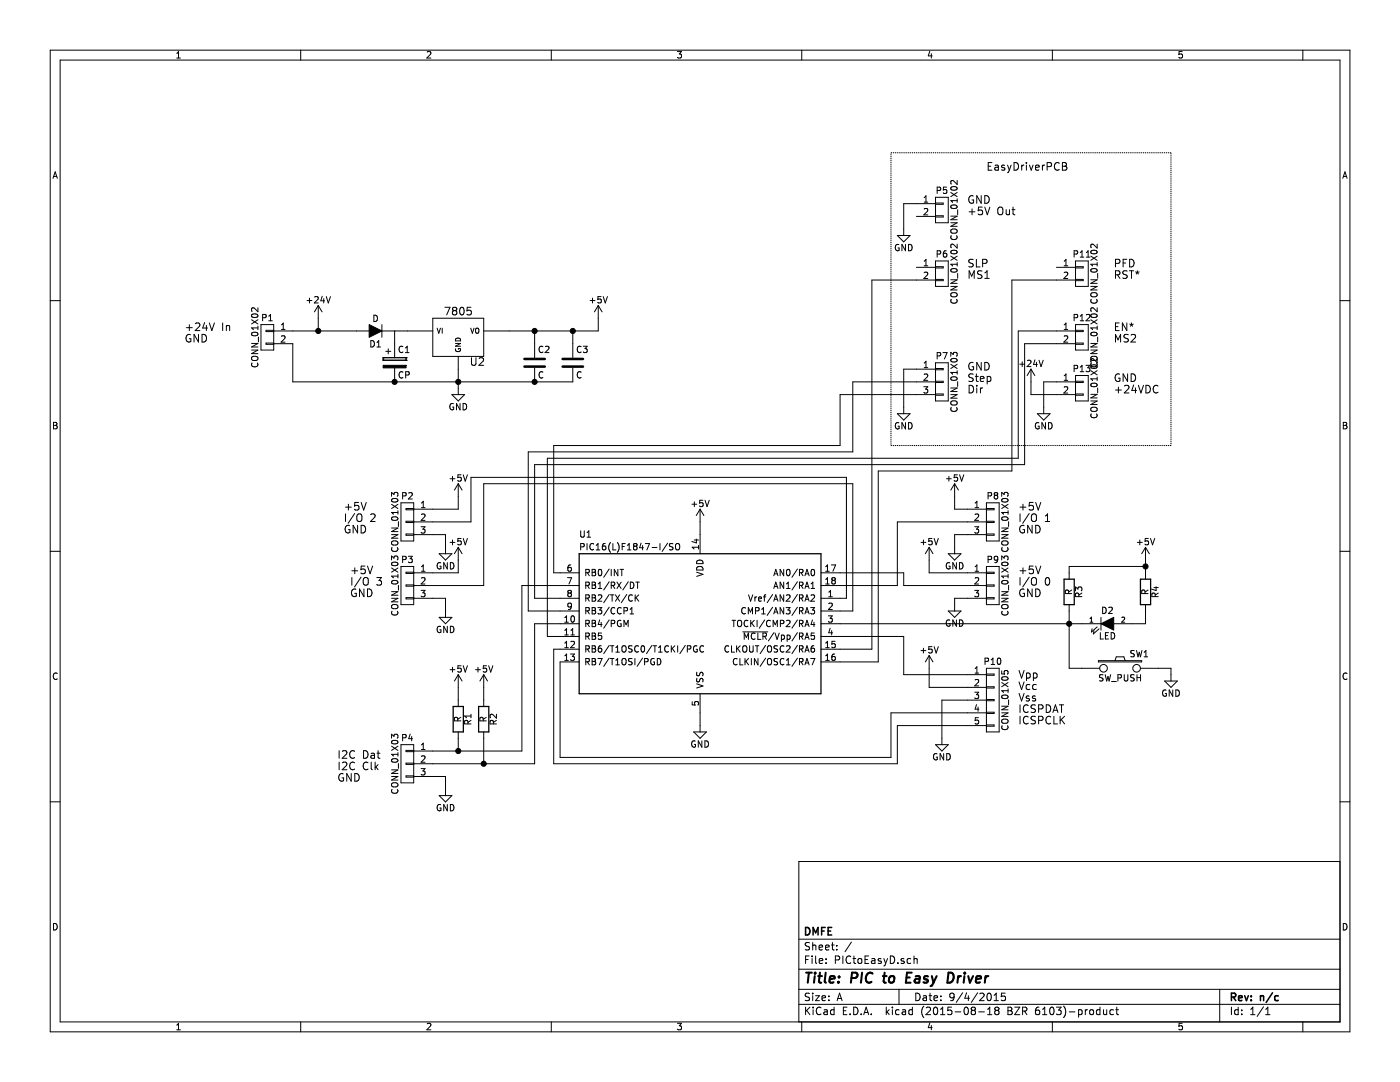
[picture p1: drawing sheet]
<svg xmlns="http://www.w3.org/2000/svg" width="279mm" height="216mm" viewBox="0 0 279 216" stroke-linecap="round" stroke-linejoin="round" font-family="sans-serif">
<path d="M115.6 110.5h48.2v27.9h-48.2zM212.4 115.6h2v5h-2zM227.6 115.6h2v5h-2zM90.4 141h2.1v5h-2.1zM95.5 141h2.1v5h-2.1z" fill="none" stroke="#000" stroke-width=".25"/>
<g fill="none" stroke="#000" stroke-width=".2">
<path d="M10 10h259.4v195.9h-259.4zM12 12h255.4v191.9h-255.4zM35.3 11.6h.7M35.3 10.6l.3-.3v1.3M60 10v2M85.3 10.4l.4-.1 .3 .3-.8 1h.8M110 10v2M135.2 10.3h.8l-.4 .5h.3l.1 .2-.1 .5-.1 .1-.6-.1M160 10v2M185.6 10.2l-.3 1h.7M185.9 10.7v.9M210 10v2"/>
<path d="M235.9 10.3h-.6v.6l.1-.1h.5l.1 .5-.2 .3-.5-.1M260 10v2M10.6 35.6l.4-1.3 .4 1.3M10.7 35.2h.6M184.4 39.4l.4-.3v1.2M186.7 39.4h2.5v5h-2.5zM187 38l.6-.1 .1-.5-.7-.1v1.3M188.9 37.3h-.6v.6l.1-.1 .5 .1v.6l-.2 .1-.4-.1M189.8 38.4l1.2 .8M189.8 37.4a.76 .76 0 0 1 1.2 .3 .74 .74 0 0 1-1.2-.2zM191 36v.8l-.9-.8-.3 .2 .1 .5M191 39.7v.7"/>
<path d="M191 38.4l-1.2 .8M194.2 39.1a.71 .71 0 0 0-.9 .7 .71 .71 0 0 0 .9 .7l.1-.6h-.3M195.8 39v1.6l-.9-1.6v1.6M196.5 39a.77 .77 0 0 1 .9 .8 .77 .77 0 0 1-.9 .8zM197.2 33.2h.5M198 32.4h-.8v1.6h.8M198.6 33h.6l.1 1M199.3 33.3l-.6 .1a.3 .3 0 0 0-.2 .3 .3 .3 0 0 0 .2 .3l.6-.1M200.5 33l-.4-.1-.2 .3 .1 .2 .5 .1v.4h-.6M201.1 32.9l.3 1.1M201.4 34l-.3 .5M201.8 32.9l-.4 1.1"/>
<path d="M202.4 32.4a.77 .77 0 0 1 .9 .8 .77 .77 0 0 1-.9 .8zM203.9 32.9v1.1M204.3 32.9l-.4 .3M204.8 32.4v.2M204.8 32.9v1.1M205.4 32.9l.4 1.1 .4-1.1M206.7 33.5l.7-.2-.1-.3-.4-.1-.2 .3v.7h.6M208 32.9v1.1M208.5 32.9l-.5 .3M209 33.2h.7l.2-.3-.1-.3-.2-.2h-.6v1.6M211.4 32.6a.72 .72 0 0 0-1 .5 .72 .72 0 0 0 .7 .9l.3-.2M212 33.2h.5"/>
<path d="M212 32.4h.5l.3 .3-.3 .5 .3 .1 .1 .4-.3 .3h-.6zM268 35.6l.4-1.3 .4 1.3M268.1 35.2h.6M10 60h2M61.3 60h.9M61.8 59.5v1M62.8 59.3l.5-.1 .2 .3-.8 1h.8M64.3 59.1l-.3 .9h.8M64.6 59.6v.9M65.1 59.2l.4 1.3 .5-1.3M117.8 60h.9M118.3 59.5v1"/>
<path d="M120 59.2h-.7v.6l.2-.1 .5 .1v.5l-.2 .2-.5-.2M120.4 59.2l.4 1.3 .4-1.3M179.1 47h2.5l-1.2 1.3zM179.4 48.8a.59 .59 0 0 0-.7 .6 .59 .59 0 0 0 .7 .6v-.5h-.2M180.7 48.8v1.2l-.7-1.2v1.2M181.3 48.8a.64 .64 0 0 1 .7 .6 .64 .64 0 0 1-.7 .6zM182.9 53.3h3.8M182.9 43.2h3.8M184.4 53h.8M184.4 52.1l.4-.3v1.2M184.4 54.4l.5-.1 .3 .4-.8 .9h.8M184.4 41.7l.5-.1 .3 .4-.8 .9h.8"/>
<path d="M184.4 40.3h.8M186.7 55.9h-12.7v73.6h-10.2M186.7 52.1h2.5v5h-2.5zM186.7 55.8h1.5v.2h-1.5M186.7 40.5h1.5v.3h-1.5M186.7 43.1h1.5v.2h-1.5M186.7 53.2h1.5v.3h-1.5M186.7 40.6h-6.3v6.4M187 50.7l.6-.1 .1-.5-.7-.1v1.3M188.8 50l-.3 .1-.2 .2v.8l.2 .2 .4-.1 .1-.5-.2-.1-.3-.1-.2 .2M189.8 57.1h1.2l-1.2 .8h1.2M189.8 55.8h1.2l-1.2 .7h1.2"/>
<path d="M189.8 51.1l1.2 .8M189.8 44.4h1.2l-1.2 .8h1.2M189.8 43.1h1.2l-1.2 .7h1.2M189.8 41.1a.76 .76 0 0 1 1.2 .2 .74 .74 0 0 1-1.2-.1zM189.8 53.8a.76 .76 0 0 1 1.2 .2 .74 .74 0 0 1-1.2-.1zM189.8 50.1a.76 .76 0 0 1 1.2 .3 .74 .74 0 0 1-1.2-.2zM189.8 45.9a.83 .83 0 0 1 1.2 .1 .44 .44 0 0 1-.4 .5h-.7l-.1-.2zM189.8 58.6a.83 .83 0 0 1 1.2 .1 .44 .44 0 0 1-.4 .5h-.7l-.1-.2zM189.9 47a.61 .61 0 0 0 .4 .9 .61 .61 0 0 0 .7-.6l-.1-.3M189.9 59.7a.61 .61 0 0 0 .4 .9 .61 .61 0 0 0 .7-.6l-.1-.3M191 48.7v.8l-.9-.8-.3 .2 .1 .5M191 52.4v.7"/>
<path d="M191 52.7h-1.2l.3 .4M191 51.1l-1.2 .8M191 40h-1.2l.3 .4M191.1 41.9v.9M191.1 54.6v.9M193.4 55.5v-1.5l.5 1.1 .5-1.1v1.5M193.4 42.3h1.2M194 41.7v1.1M194.2 51.8a.62 .62 0 0 0-.8 .1v.4l.7 .4v.4a.62 .62 0 0 1-.8 .1M194.9 51.7v1.6h.7M196 54.1a.62 .62 0 0 0-.8 .1v.4l.7 .4v.4a.62 .62 0 0 1-.8 .1M196 41.3h-.7l-.1 .8 .2-.2 .5 .1 .2 .6-.3 .2-.6-.1"/>
<path d="M196.1 52.6l.7-.1 .2-.3-.1-.3-.2-.2h-.6v1.6M196.5 55.5h.9M196.5 54.5l.5-.5v1.5M196.5 41.3l.5 1.5 .5-1.5M199.2 41.6a.5 .5 0 0 1 .6-.3 .5 .5 0 0 1 .3 .5v.8a.53 .53 0 0 1-.6 .2 .53 .53 0 0 1-.4-.5zM200.8 41.8v.8a.38 .38 0 0 0 .7 .1M201.5 41.8v1M202 41.8h.6M202.2 41.3v1.3l.4 .2M210.8 53.3h3.8M212.4 52.1l.3-.3v1.2M212.4 54.4l.5-.1 .2 .4-.8 .9h.8"/>
<path d="M212.4 53h.7M214.4 50.7l.6-.1v-.5l-.6-.1v1.3M214.6 55.9h-12.7v38.1h-26.6v38.1h-11.5M214.6 52.1h2.6v5h-2.6zM214.6 53.2h1.6v.3h-1.6M214.6 55.8h1.6v.2h-1.6M215.6 50.4l.3-.4v1.3M215.6 51.3h.7M216.8 50.4l.4-.4v1.3M216.8 51.3h.7M217.7 57.1h1.3l-1.3 .8h1.3M217.7 55.8h1.3l-1.3 .7h1.3"/>
<path d="M217.7 51.1l1.3 .8M217.7 58.6a.83 .83 0 0 1 1.3 .1 .44 .44 0 0 1-.5 .5h-.6l-.2-.2zM217.7 53.8a.76 .76 0 0 1 1.3 .2 .74 .74 0 0 1-1.3-.1zM217.8 50.1a.69 .69 0 0 1 1.2 .3 .74 .74 0 0 1-1.3-.2zM217.8 59.7a.61 .61 0 0 0 .4 .9 .61 .61 0 0 0 .8-.6l-.2-.3M219 48.7v.8l-1-.8-.3 .2 .1 .5M219 52.4v.7M219 52.7h-1.3l.3 .4M219 51.1l-1.3 .8M219.1 54.6v.9M222.6 54.8h.8l.1-.3-.1-.3-.2-.2h-.6v1.5M222.6 52.6l.8-.1 .1-.3-.1-.3-.2-.2h-.6v1.6"/>
<path d="M223 54.8l.5 .7M224.1 52.5h.6M224.9 51.7h-.8v1.6M225 54.1a.62 .62 0 0 0-.9 .1v.4l.8 .4v.4a.62 .62 0 0 1-.8 .1M225.4 54h.9M225.4 51.7a.77 .77 0 0 1 .9 .8 .77 .77 0 0 1-.9 .8zM225.8 54v1.5M226.6 54.3l.4 .1M227 54v.4M227 54.4l-.2 .3M227 54.4l.2 .3M227.3 54.3l-.3 .1"/>
<path d="M267.4 60h2M37.2 65.4h1.2M37.8 64.8v1.2M38 66.8a.71 .71 0 0 0-.9 .7 .71 .71 0 0 0 .9 .7l.1-.6h-.3M39 64.6l.6-.2 .3 .5-.9 1.1h.9M39.6 66.7v1.5l-.9-1.5v1.5M40.3 66.7a.77 .77 0 0 1 .9 .8 .77 .77 0 0 1-.9 .7zM40.8 64.4l-.3 1.1h.9M41.2 64.9v1.1M41.8 64.4l.5 1.6 .5-1.6M44.4 64.4v1.6M45.2 64.9v1.1"/>
<path d="M45.2 65.1l.1-.1a.36 .36 0 0 1 .5 .2v.8M50.2 68.5h1.3l-1.3 .7h1.3M50.2 69.8h1.3l-1.3 .8h1.3M50.2 63.8l1.3 .8M50.3 66.5a.76 .76 0 0 1 1.2 .2 .74 .74 0 0 1-1.3-.1zM50.3 71.3a.83 .83 0 0 1 1.2 .1 .44 .44 0 0 1-.5 .5h-.6l-.2-.2zM50.3 62.8a.76 .76 0 0 1 1.2 .3 .74 .74 0 0 1-1.3-.2zM50.3 72.4a.61 .61 0 0 0 .5 .9 .61 .61 0 0 0 .7-.6l-.2-.3M51.5 61.4v.8l-.9-.8-.4 .2 .1 .5M51.5 65.4h-1.3l.4 .4M51.5 65.1v.7M51.5 63.8l-1.3 .8"/>
<path d="M51.6 67.3v.9M52.1 64.8h2.5v5h-2.5zM52.4 63.4l.6-.1 .1-.5-.7-.1v1.3M53.6 64h.7M53.6 63.1l.4-.4v1.3M54.6 68.6h3.8v7.6h55.9v-2.8M54.6 66h19.1M54.6 68.5h-1.5v.2h1.5M54.6 65.9h-1.5v.3h1.5M56.2 65.7h.7M56.2 67.1l.5-.1 .2 .4-.8 .9h.8M56.2 64.8l.3-.3v1.2"/>
<path d="M63.5 61l-.7 1.2M63.5 61v5M63.5 61l.8 1.2M74 68a.64 .64 0 0 1 .7 .6 .64 .64 0 0 1-.7 .6zM74.6 62.9a.64 .64 0 0 1 .7 .6 .64 .64 0 0 1-.7 .7zM75.2 69.2h.7M75.2 68.3l.4-.3v1.2M76.2 64.8v2.5M76.2 66h10.2M76.5 71.4h.1M76.5 71.9h.1M76.5 71.4h4.5"/>
<path d="M76.5 71.4v.5M76.5 71.9h4.5M77 70.1h1M77.5 69.6v1M78.8 66v5.4M78.8 73.4v2.8M80.4 74.3a.61 .61 0 0 0-.8 .4 .61 .61 0 0 0 .6 .7l.2-.1M80.4 69.2a.61 .61 0 0 0-.8 .4 .61 .61 0 0 0 .6 .8l.2-.2M80.9 70.4h.7M80.9 69.4l.4-.3v1.3M81 74.8h.6v-.5l-.6-.1v1.2M81 71.9h.1"/>
<path d="M81 71.4h.1M81 71.4v.5M86.4 63.5h10.1v7.6h-10.1zM87.2 65.5l.4 1 .3-1M88.3 65.5v1M88.8 61.3h1l-.7 1.5M90.2 78.7h2.5l-1.2 1.3zM90.6 62l-.3-.3 .3-.4 .4 .1 .2 .2-.3 .4M90.6 62l-.3 .3v.3l.3 .2h.3l.3-.2v-.3l-.3-.3M90.6 62h.3M90.9 68.5h1l-1 .6h1M90.9 69.6a.45 .45 0 0 0 .5 .6 .45 .45 0 0 0 .4-.7h-.3v.2"/>
<path d="M90.9 67.6a.55 .55 0 0 1 .7-.1 .55 .55 0 0 1 .3 .5h-1zM91.5 71.1v7.6M92 61.4l.1-.1a.81 .81 0 0 1 .5 .8 .81 .81 0 0 1-.5 .7 .98 .98 0 0 1-.1-1.4zM93.9 65.5l.4 1 .3-1M94 61.3h-.7l-.1 .8 .2-.2 .5 .1 .2 .6-.3 .2-.6-.1M94.1 71.4v1.2l.3 .3h.3l.3-.3v-1.2M95 65.5h.3l.2 .1 .1 .6-.3 .3-.3-.2-.1-.5zM95.6 71.5l.6-.1 .3 .4-.9 1.1h.9M106.7 66v5.4M106.7 73.4v2.8M108.3 74.3a.61 .61 0 0 0-.8 .4 .61 .61 0 0 0 .6 .7l.2-.1M108.3 69.2a.61 .61 0 0 0-.8 .4 .61 .61 0 0 0 .6 .8l.2-.2"/>
<path d="M108.9 69.2l.4-.1 .3 .3-.8 1h.8M114.3 66v5.4M116 74.3a.61 .61 0 0 0-.9 .4 .61 .61 0 0 0 .6 .7l.3-.1M116 69.2a.61 .61 0 0 0-.9 .4 .61 .61 0 0 0 .6 .8l.3-.2M116.4 69.1h.8l-.4 .5 .3 .1v.5l-.1 .2-.6-.2M119.4 61v5h-22.9M119.4 61l-.8 1.2M119.4 61l.8 1.2M184.4 77.2h.8l-.5 .4 .4 .1v.6l-.2 .1-.5-.1M184.4 72.4l.4-.3v1.3M184.4 74.7l.5-.1 .3 .4-.8 .9h.8M184.4 73.4h.8"/>
<path d="M186.7 76.2h-16.5v14h-64.8v31.7h10.2M186.7 78.7h-19v10.2h-57.2v25.4h5.1M186.7 78.6h1.5v.3h-1.5M186.7 76.1h1.5v.2h-1.5M186.7 72.4h2.5v7.6h-2.5zM186.7 73.5h1.5v.3h-1.5M186.7 73.7h-6.3v8.8M187 71l.6-.1 .1-.4-.7-.1v1.2M188.2 70.4h.8l-.5 1.2M189.8 78.7h1.2l-1.2 .8h1.2M189.8 71.1v-.8l.4 .4 .1-.3h.6l.1 .1-.1 .6M189.8 77.4h1.2l-1.2 .7h1.2"/>
<path d="M189.8 72.7l1.2 .8M189.8 71.7a.76 .76 0 0 1 1.2 .3 .74 .74 0 0 1-1.2-.2zM189.8 75.4a.76 .76 0 0 1 1.2 .2 .74 .74 0 0 1-1.2-.1zM191 74v.7M191 74.3h-1.2l.3 .4M191 72.7l-1.2 .8M191.1 76.1v1M193.4 76.9a.77 .77 0 0 1 .9 .7 .77 .77 0 0 1-.9 .8zM194.2 72.4a.71 .71 0 0 0-.9 .7 .71 .71 0 0 0 .9 .7l.1-.6h-.3M194.2 74.7a.62 .62 0 0 0-.8 .1v.4l.7 .3v.5a.62 .62 0 0 1-.8 0M194.7 75.1h.5M194.9 74.6v1.3l.3 .2"/>
<path d="M194.9 76.9v.1M194.9 77.4v1M195.6 75.6l.8-.1-.1-.3-.4-.1-.3 .2 .1 .7h.6M195.7 77.4v1M195.8 72.3v1.5l-.9-1.5v1.5M196.1 77.4l-.4 .3M196.5 72.3a.77 .77 0 0 1 .9 .8 .77 .77 0 0 1-.9 .7zM197 75.2l.4-.1 .4 .3v.4l-.2 .2h-.6M197 75.1v1.5M203.5 72.7h1M204 72.2v1M205 72l.5-.1 .3 .3-.8 1h.8"/>
<path d="M205.8 73.7v5h8.8M205.8 73.7l-.8 1.2M205.8 73.7l.7 1.2M206.5 71.8l-.2 .9h.7M206.8 72.3v.9M207.4 71.9l.4 1.3 .4-1.3M212.4 64.8l.3-.3v1.2M212.4 75.9h.7M212.4 75l.3-.4v1.3M212.4 77.3l.5-.1 .2 .3-.8 .9h.8M212.4 67.1l.5-.1 .2 .4-.8 .9h.8M212.4 65.7h.7"/>
<path d="M214.4 63.4l.6-.1v-.5l-.6-.1v1.3M214.4 73.6l.6-.1v-.5l-.6-.1v1.3M214.6 68.6h-10.1v24.1h-97.8v26.7h8.9M214.6 66h-11.4v25.4h-94v35.6h6.4M214.6 64.8h2.6v5h-2.6zM214.6 74.9h2.6v5.1h-2.6zM214.6 78.6h1.6v.3h-1.6M214.6 65.9h1.6v.3h-1.6M214.6 68.5h1.6v.2h-1.6M214.6 76.1h1.6v.2h-1.6M214.6 76.2h-6.3v6.3M215.6 74.2h.7"/>
<path d="M215.6 63.1l.3-.4v1.3M215.6 73.3l.3-.4v1.3M215.6 64h.7M216.7 72.9h.8l-.4 .5 .4 .1v.5l-.2 .2-.6-.2M216.8 62.8l.5-.1 .2 .4-.8 .9h.8M217.7 68.5h1.3l-1.3 .7h1.3M217.7 78.7h1.3l-1.3 .7h1.3M217.7 74l1.3 .8M217.7 69.8h1.3l-1.3 .8h1.3M217.7 63.8l1.3 .8M217.7 73l.5 .2 .7-.2M217.7 76.6a.76 .76 0 0 1 1.3 .3 .74 .74 0 0 1-1.3-.1z"/>
<path d="M217.7 73l.5-.2 .7 .2M217.7 66.5a.76 .76 0 0 1 1.3 .2 .74 .74 0 0 1-1.3-.1zM217.7 73v.1a.69 .69 0 0 0 .6 .4 .69 .69 0 0 0 .7-.4l-.1-.1M217.8 62.8a.69 .69 0 0 1 1.2 .3 .74 .74 0 0 1-1.3-.2zM217.8 72.4l-.1 .6M218.8 72.4l.2 .3-.1 .3M219 61.4v.8l-1-.8-.3 .2 .1 .5M219 65.1v.7M219 71.7l-.5 .2h-.6l-.2-.2v-.4a.83 .83 0 0 1 1.3 .1v1l-1-.8-.3 .2 .1 .5M219 75.2v.7M219 75.6h-1.3l.3 .3M219 74l-1.3 .8"/>
<path d="M219 65.4h-1.3l.3 .4M219 63.8l-1.3 .8M219.1 67.3v.9M219.1 77.4v1M222.6 68.2v-1.5l.5 1.1 .5-1.1v1.5M222.6 65.2h.5M222.6 77.8h1.2M223.2 77.2v1.2M223.4 64.4h-.8v1.6h.8M223.4 74.7a.71 .71 0 0 0-.9 .7 .71 .71 0 0 0 .9 .6l.1-.5h-.3M224.4 77l.6-.1 .3 .4-.9 1.1h.9M224.9 64.4v1.6l-.9-1.6v1.6"/>
<path d="M225 74.6v1.5l-.9-1.5v1.5M225.2 66.8a.62 .62 0 0 0-.8 .1v.4l.7 .4v.4a.62 .62 0 0 1-.8 .1M225.5 64.7l.3 .1M225.7 66.9l.6-.2 .3 .5-.9 1h.9M225.7 74.6a.77 .77 0 0 1 .9 .8 .77 .77 0 0 1-.9 .7zM225.8 64.4v.4M225.8 64.8l-.2 .3M225.8 64.8l.2 .3M226.2 64.7l-.4 .1M226.3 76.8l-.4 1.1h.9M226.6 77.4v1M227.2 76.9l.5 1.5 .5-1.5"/>
<path d="M228.7 76.9a.77 .77 0 0 1 .9 .7 .77 .77 0 0 1-.9 .8zM231.1 77a.72 .72 0 0 0-1 .5 .72 .72 0 0 0 .7 .9l.3-.1M10.7 84.3h.4l.3 .2-.3 .4 .3 .2-.2 .5h-.5zM10.7 84.9h.4M78.1 99v-.8l.5 .5 .1-.4h.6l.1 .2-.1 .5M78.2 99.6a.76 .76 0 0 1 1.2 .3 .74 .74 0 0 1-1.3-.1zM80.4 99l.6-.1v-.5l-.6-.1v1.3M81.6 98.4l.5-.1 .2 .4-.8 .9h.8M89.8 95.5h1M90.3 95v1M90.5 80.6a.59 .59 0 0 0-.7 .5 .59 .59 0 0 0 .7 .6v-.5h-.2M91.5 96.5v5.1h-8.9"/>
<path d="M91.5 96.5l-.8 1.3M91.5 96.5l.7 1.3M91.8 80.5v1.3l-.7-1.3v1.3M92 94.7h-.6v.6l.1-.1 .5 .1v.6l-.2 .1-.4-.1M92.4 80.5a.64 .64 0 0 1 .7 .7 .64 .64 0 0 1-.7 .6zM92.4 94.7l.5 1.3 .4-1.3M140.3 99.8h-.6l-.1 .6 .2-.1 .5 .1v.6l-.2 .1-.5-.1M140.7 99.8l.4 1.3 .4-1.3M179.1 82.5h2.5l-1.2 1.3zM179.4 84.4a.59 .59 0 0 0-.7 .6 .59 .59 0 0 0 .7 .5v-.5h-.2M180.7 84.3v1.3l-.7-1.3v1.3M181.3 84.3a.64 .64 0 0 1 .7 .7 .64 .64 0 0 1-.7 .6z"/>
<path d="M188.9 95.5h1M189.4 95v1M189.8 80.2a.83 .83 0 0 1 1.2 .1 .44 .44 0 0 1-.4 .5h-.7l-.1-.3zM189.9 81.3a.61 .61 0 0 0 .4 .8 .61 .61 0 0 0 .7-.5l-.1-.3M190.5 96.5v5.1h6.4M190.5 96.5l-.7 1.3M190.5 96.5l.8 1.3M191.1 94.7h-.6l-.1 .6 .2-.1 .5 .1v.6l-.2 .1-.5-.1M191.5 94.7l.4 1.3 .4-1.3M197.2 99l.6-.1 .1-.5-.7-.1v1.3M198.6 98.8l-.2-.2 .2-.3 .5 .1v.2l-.2 .2M198.6 98.8l-.2 .3 .1 .3 .1 .2h.3l.2-.3v-.3l-.2-.2"/>
<path d="M198.6 98.8h.3M199.9 99v-.8l.5 .5 .1-.4h.6l.1 .2-.1 .5M200 99.6a.76 .76 0 0 1 1.2 .3 .74 .74 0 0 1-1.3-.1zM207 82.5h2.6l-1.3 1.3zM207.3 84.4a.59 .59 0 0 0-.7 .6 .59 .59 0 0 0 .7 .5l.1-.5h-.2M208.6 84.3v1.3l-.7-1.3v1.3M209.3 84.3a.64 .64 0 0 1 .7 .7 .64 .64 0 0 1-.7 .6zM217.7 80h1.3l-1.3 .7h1.3M217.7 81.4a.83 .83 0 0 1 1.3 .2 .44 .44 0 0 1-.5 .5l-.6-.1-.2-.2zM217.8 82.6a.61 .61 0 0 0 .4 .8 .61 .61 0 0 0 .8-.6l-.2-.2M268.1 84.3h.4l.3 .2-.3 .4 .3 .2-.2 .5h-.5zM268.1 84.9h.4"/>
<path d="M10 110h2M68.9 101.2h1.2M68.9 102.5v1.6M69.5 100.6v1.2M69.8 104.9a.71 .71 0 0 0-.9 .7 .71 .71 0 0 0 .9 .7v-.6h-.3M70.2 113.9h1.2M70.2 115.2v1.6M70.8 102.5l-1.3 1.9M70.8 113.3v1.2M71 117.6a.71 .71 0 0 0-.9 .7 .71 .71 0 0 0 .9 .7l.1-.6h-.3M71.3 102.8a.5 .5 0 0 1 .6-.3 .5 .5 0 0 1 .3 .5v.9a.53 .53 0 0 1-.6 .2 .53 .53 0 0 1-.4-.5zM71.4 104.8v1.5l-.9-1.5v1.5"/>
<path d="M71.6 100.3h-.8v.7l.2-.2 .5 .1 .1 .6-.3 .3-.5-.2M72 115.2l-1.2 1.9M72.1 104.8a.77 .77 0 0 1 .9 .8 .77 .77 0 0 1-.9 .7zM72.1 100.3l.5 1.5 .5-1.5M72.6 115.5a.5 .5 0 0 1 .5-.3 .5 .5 0 0 1 .4 .5l-.1 .9a.53 .53 0 0 1-.5 .2 .53 .53 0 0 1-.4-.5zM72.6 117.5v1.5l-.9-1.5v1.5M72.8 113h-.7l-.1 .7 .3-.2 .5 .1 .1 .6-.3 .3-.6-.2M73.3 117.5a.77 .77 0 0 1 .9 .8 .77 .77 0 0 1-.9 .7zM73.3 113l.6 1.5 .5-1.5M74 102.7l.6-.2 .3 .5-1 1.1h1M75.2 115.2h.9l-.5 .6 .4 .1 .1 .2v.5l-.3 .2h-.4l-.2-.2M78.1 119.4h1.3l-1.3 .7h1.3"/>
<path d="M78.1 118.1h1.3l-1.3 .7h1.3M78.1 111.7v-.8l.5 .5 .1-.4h.6l.1 .2-.1 .5M78.1 106.7h1.3l-1.3 .7h1.3M78.1 105.4h1.3l-1.3 .7h1.3M78.1 100.6l1.3 .9M78.1 113.3l1.3 .9M78.2 116a.76 .76 0 0 1 1.2 .3 .74 .74 0 0 1-1.3-.2zM78.2 112.3a.76 .76 0 0 1 1.2 .3 .74 .74 0 0 1-1.3-.1zM78.2 103.3a.76 .76 0 0 1 1.2 .3 .74 .74 0 0 1-1.3-.2zM78.2 108.1a.83 .83 0 0 1 1.2 .1 .44 .44 0 0 1-.4 .6l-.7-.1-.2-.2zM78.2 109.3a.61 .61 0 0 0 .5 .8 .61 .61 0 0 0 .7-.6l-.1-.2M79.4 115h-1.3l.4 .3"/>
<path d="M79.4 102.3h-1.3l.4 .3M79.4 101.9v.7M79.4 114.6v.7M79.4 100.6l-1.3 .9M79.4 113.3l-1.3 .9M79.5 104.1v1M79.5 116.8v1M80 113h2.6v7.6h-2.6zM80 100.3h2.6v7.6h-2.6zM80.4 111.7l.6-.1v-.5l-.6-.1v1.3M81.5 111h.8l-.4 .5 .3 .1v.5l-.1 .2-.6-.2M82.6 119.4h6.3v3.8"/>
<path d="M82.6 104.1h11.4v-8.9h74.9v24.2h-5.1M82.6 116.8h13.9v-20.3h73.7v25.4h-6.4M82.6 119.3h-1.6v.2h1.6M82.6 116.7h-1.6v.3h1.6M82.6 114.2h-1.6v.2h1.6M82.6 106.6h-1.6v.2h1.6M82.6 104h-1.6v.3h1.6M82.6 101.5h-1.6v.2h1.6M82.6 106.7h6.3v3.8M84 117.8h.8l-.4 .5 .4 .1v.5l-.2 .2-.6-.2M84 105.1h.8l-.4 .5 .4 .1v.5l-.2 .2-.6-.2M84.1 114h.7"/>
<path d="M84.1 115.4l.5-.1 .2 .3-.8 .9h.8M84.1 101.3h.7M84.1 102.7l.5-.1 .2 .3-.8 .9h.8M84.1 100.4l.4-.4v1.3M84.1 113.1l.4-.4v1.3M87.6 110.5h2.6l-1.3 1.3zM87.9 112.3a.59 .59 0 0 0-.7 .6 .59 .59 0 0 0 .7 .6l.1-.5h-.2M89.3 112.3v1.2l-.7-1.2v1.2M89.8 108.2h1M89.9 112.3a.64 .64 0 0 1 .7 .6 .64 .64 0 0 1-.7 .6zM90.3 107.7v1M91.5 109.2v5.1h-8.9"/>
<path d="M91.5 109.2l-.8 1.3M91.5 109.2l.7 1.3M92 107.4h-.6v.6l.1-.1 .5 .1v.6l-.2 .1-.4-.1M92.4 107.4l.5 1.3 .4-1.3M113.2 115.3h.9l-.5 1.2M113.6 118.3l-.3 .3 .1 .3 .2 .2h.2l.2-.3v-.3l-.2-.2M113.6 118.3l-.3-.2 .3-.3 .4 .1v.2l-.2 .2M113.6 118.3h.2M113.9 112.7l-.3 .1-.2 .2-.1 .7 .3 .3 .4-.1v-.5l-.1-.1-.3-.1-.3 .2M115.6 116.8h-11.4v33.1h-21.6M115.9 105.9v1l.2 .3h.3l.2-.3v-1M115.9 109.1l.6-.1v-.4l-.6-.1v1.2"/>
<path d="M116.9 119.4l.6-.1 .1-.5-.7-.1v1.3M116.9 114.3l.6-.1 .1-.5-.7-.1v1.3M116.9 116.8l.6-.1 .1-.4-.7-.1v1.2M117.2 107.2h.7M117.2 106.3l.3-.4v1.3M117.2 108.5v1.2M117.2 114.3l.4 .6M117.2 116.8l.4 .6M117.2 119.4l.4 .6M118.2 118.7h.4l.2 .2-.2 .4 .2 .1 .1 .3-.2 .3h-.5zM118.2 113.6h.4l.2 .2-.2 .4 .2 .1 .1 .3-.2 .3h-.5zM118.2 116.2h.4l.2 .2-.2 .3 .2 .2 .1 .3-.2 .2h-.5z"/>
<path d="M118.2 114.2h.4M118.2 116.7h.4M118.2 119.3h.4M118.5 108.6a.61 .61 0 0 0-.8 .4 .61 .61 0 0 0 .6 .7l.2-.1M119 109.7h.7M119 108.8l.3-.3v1.2M119.4 118.8l.5-.1 .2 .3-.8 1h.8M119.4 117.4h.7M119.4 116.5l.3-.3v1.2M119.5 113.7l.2-.1a.67 .67 0 0 1 .4 .6 .67 .67 0 0 1-.4 .7l-.3-.5zM120.8 108.5h-.4l-.1 .3-.1 .7 .2 .2 .5-.1v-.4l-.1-.2-.4-.1-.2 .3M121.6 113.5l-1.1 1.7"/>
<path d="M121.6 116.1l-1.1 1.6M121.6 118.6l-1.1 1.7M121.8 118.7h.7M121.8 108.3a1.51 1.51 0 0 0 0 1.9M122 113.6v1.3M122 116.8l.6-.1v-.4l-.6-.1v1.2M122.2 118.7v1.3M122.3 116.8l.4 .6M122.3 108.5v1.2h.6M122.8 118.7l.9 1.3M123.1 116.2l.9 1.2M123.2 108.3a1.51 1.51 0 0 1 0 1.9"/>
<path d="M123.3 113.6v1.3l-.7-1.3v1.3M123.7 118.7l-.9 1.3M123.7 113.6h.7M124 116.2l-.9 1.2M124.1 113.6v1.3M124.2 109h.4M124.8 108.5h-.6v1.2M125.1 118.6l-1.1 1.7M125.2 109.7h.7M125.2 108.8l.4-.3v1.2M125.4 116.1l-1.1 1.6M125.8 116.2a.64 .64 0 0 1 .7 .6 .64 .64 0 0 1-.7 .6z"/>
<path d="M126.2 118.8a.61 .61 0 0 0-.8 .4 .61 .61 0 0 0 .6 .8l.2-.2M126.7 109l-.3-.2 .3-.3 .4 .1v.2l-.2 .2M126.7 109l-.3 .2 .1 .4 .2 .1h.2l.2-.2v-.4l-.2-.1M126.7 109h.2M126.8 118.7v1.3M126.9 116.2h.7M126.9 119.2l.6 .8M127.2 116.2v1.2M127.5 118.7l-.7 .7M127.9 108.4l-.3 .9h.8M128.2 108.9v.8M128.8 108.5h.8l-.5 1.2"/>
<path d="M130.1 109.2h1M131.7 108.5v1.2M133.2 108.4l-1.1 1.6M134.3 108.5h-.5l-.2 .2 .1 .3 .6 .2v.4l-.2 .1h-.5M134.9 108.6l.2-.1h.4a.83 .83 0 0 1-.2 1.2 .44 .44 0 0 1-.5-.4zM138.1 100.6h1M138.5 107.7h.9M138.6 100.1v1M139 107.6v.7l-.9-.2M139 114.2l1.3 .4-1.3 .4M139.1 112a.69 .69 0 0 1 .8-.2 .69 .69 0 0 1 .4 .7h-1.3zM139.1 113.3a.69 .69 0 0 1 .8-.2 .69 .69 0 0 1 .4 .6h-1.3z"/>
<path d="M139.4 108.8v.8M139.4 109.2h-1.3l.4 .4M139.7 101.6v8.9M139.7 101.6l-.7 1.3M139.7 101.6l.8 1.3M149.4 118.7l.4 1.3 .4-1.3M150.7 119.1v.9M151 119.1l-.3 .3M151.4 119.5l.6-.1-.1-.2-.3-.1-.2 .2v.6h.5M152.4 119.1h.4M152.8 118.7l-.3 .2v1.1M154.2 118.6l-1.1 1.7"/>
<path d="M154.4 120l.4-1.3 .5 1.3M154.4 114.9l.4-1.3 .5 1.3M154.4 117.4l.4-1.2 .5 1.2M154.5 119.6h.6M154.5 114.5h.6M154.5 117h.6M156.4 113.6v1.3l-.7-1.3v1.3M156.4 116.2v1.2l-.7-1.2v1.2M156.4 118.7v1.3l-.7-1.3v1.3M157 118.8l.4-.1 .3 .3-.8 1h.8M157 117.4h.7M157 116.5l.3-.3v1.2"/>
<path d="M157.1 113.7l.1-.1a.67 .67 0 0 1 .5 .6 .67 .67 0 0 1-.5 .7l-.2-.5zM159.1 118.6l-1 1.7M159.1 113.5l-1 1.7M159.1 116.1l-1 1.6M159.6 119.4l.6-.1v-.5l-.6-.1v1.3M159.6 116.8l.6-.1v-.4l-.6-.1v1.2M159.6 114.3l.6-.1v-.5l-.6-.1v1.3M159.9 119.4l.4 .6M159.9 114.3l.4 .6M159.9 116.8l.4 .6M160.6 120l.5-1.3 .4 1.3M160.6 114.9l.5-1.3 .4 1.3"/>
<path d="M160.6 117.4l.5-1.2 .4 1.2M160.8 119.6h.6M160.8 114.5h.6M160.8 117h.6M161.9 118.8l.4-.1 .3 .3-.8 1h.8M161.9 117.4h.7M161.9 116.5l.3-.3v1.2M162 113.7l.1-.1a.67 .67 0 0 1 .5 .6 .67 .67 0 0 1-.5 .7l-.2-.5zM163.8 114.3h16.6v2.5h16.5M164.8 114h.7M164.8 113.1l.3-.4v1.3M164.8 115.6l.3-.3v1.2"/>
<path d="M164.8 116.5h.7M165.4 119.1h.7M165.4 118.2l.3-.4v1.3M165.9 112.7h.9l-.6 1.3M166.2 115.8l-.2-.2 .2-.3 .5 .1v.2l-.2 .2M166.2 115.8l-.2 .3 .1 .3 .1 .1h.3l.2-.2v-.4l-.2-.1M166.2 115.8h.3M183.8 108.2h1M184.3 107.7v1M185.4 109.2v5.1h11.5M185.4 109.2l-.7 1.3M185.4 109.2l.8 1.3"/>
<path d="M186 107.4h-.6l-.1 .6 .2-.1 .5 .1v.6l-.2 .1-.5-.1M186.4 107.4l.4 1.3 .5-1.3M189.2 110.5h2.6l-1.3 1.3zM189.5 112.3a.59 .59 0 0 0-.7 .6 .59 .59 0 0 0 .7 .6l.1-.5h-.2M190.9 112.3v1.2l-.7-1.2v1.2M191.5 112.3a.64 .64 0 0 1 .7 .6 .64 .64 0 0 1-.7 .6zM194.5 117.8h.8l-.4 .5 .4 .1v.5l-.2 .2-.6-.2M194.5 105.1h.8l-.4 .5 .4 .1v.5l-.2 .2-.6-.2M194.6 114h.7M194.6 115.4l.5-.1 .2 .3-.8 .9h.8M194.6 100.4l.4-.4v1.3M194.6 113.1l.4-.4v1.3"/>
<path d="M194.6 102.7l.5-.1 .2 .3-.8 .9h.8M194.6 101.3h.7M196.9 119.4h-6.4v2.5M196.9 104.1h-17.8v12.7h-15.3M196.9 113h2.5v7.6h-2.5zM196.9 100.3h2.5v7.6h-2.5zM196.9 119.3h1.5v.2h-1.5M196.9 101.5h1.5v.2h-1.5M196.9 104h1.5v.3h-1.5M196.9 106.6h1.5v.2h-1.5M196.9 114.2h1.5v.2h-1.5M196.9 116.7h1.5v.3h-1.5"/>
<path d="M196.9 106.7h-6.4v3.8M197.2 111.7l.6-.1 .1-.5-.7-.1v1.3M199.1 111.5l-.2 .3h-.3l-.2-.3 .1-.5h.4l.2 .2a.84 .84 0 0 1-.3 1.1h-.3M199.9 119.4h1.3l-1.3 .7h1.3M199.9 111.7v-.8l.5 .5 .1-.4h.6l.1 .2-.1 .5M199.9 118.1h1.3l-1.3 .7h1.3M199.9 113.3l1.3 .9M199.9 106.7h1.3l-1.3 .7h1.3M199.9 105.4h1.3l-1.3 .7h1.3M199.9 100.6l1.3 .9M200 116a.76 .76 0 0 1 1.2 .3 .74 .74 0 0 1-1.3-.2zM200 103.3a.76 .76 0 0 1 1.2 .3 .74 .74 0 0 1-1.3-.2z"/>
<path d="M200 108.1a.83 .83 0 0 1 1.2 .1 .44 .44 0 0 1-.4 .6l-.7-.1-.2-.2zM200 112.3a.69 .69 0 0 1 1.2 .3 .74 .74 0 0 1-1.3-.1zM200 109.3a.61 .61 0 0 0 .5 .8 .61 .61 0 0 0 .7-.6l-.1-.2M201.2 101.9v.7M201.2 114.6v.7M201.2 115h-1.3l.4 .3M201.2 113.3l-1.3 .9M201.2 102.3h-1.3l.4 .3M201.2 100.6l-1.3 .9M201.3 104.1v1M201.3 116.8v1M203.6 102.5v1.6"/>
<path d="M203.6 115.2v1.6M203.6 113.9h1.1M203.6 101.2h1.1M204.2 100.6v1.2M204.2 113.3v1.2M204.4 104.9a.71 .71 0 0 0-.9 .7 .71 .71 0 0 0 .9 .7l.1-.6h-.3M204.4 117.6a.71 .71 0 0 0-.9 .7 .71 .71 0 0 0 .9 .7l.1-.6h-.3M205.4 115.2l-1.3 1.9M205.4 102.5l-1.3 1.9M205.9 102.8a.5 .5 0 0 1 .6-.3 .5 .5 0 0 1 .3 .5v.9a.53 .53 0 0 1-.6 .2 .53 .53 0 0 1-.4-.5zM206 104.8v1.5l-.9-1.5v1.5M206 117.5v1.5l-.9-1.5v1.5"/>
<path d="M206.1 115.3a.5 .5 0 0 1 .5 0 .5 .5 0 0 1 .2 .4v.9a.53 .53 0 0 1-.6 .2 .53 .53 0 0 1-.4-.5v-.6zM206.2 100.3h-.8v.7l.2-.2 .5 .1 .2 .6-.3 .3-.6-.2M206.2 113h-.8v.7l.2-.2 .5 .1 .2 .6-.3 .3-.6-.2M206.7 104.8a.77 .77 0 0 1 .9 .8 .77 .77 0 0 1-.9 .7zM206.7 117.5a.77 .77 0 0 1 .9 .8 .77 .77 0 0 1-.9 .7zM206.7 113l.5 1.5 .5-1.5M206.7 100.3l.5 1.5 .5-1.5M208.6 104.1h.9M208.6 103l.5-.5v1.6M208.8 115.4l.2-.2a.81 .81 0 0 1 .5 .8 .81 .81 0 0 1-.5 .8l-.2-.2-.2-.4zM213.3 118.4l-.1-.6h-.5l-.1 .6h1.3M213.9 117.7l-.6 .4"/>
<path d="M214.6 117.9v-.8l.5 .5 .1-.4h.6l.1 .1-.1 .6M215.3 119l-.1-.6h-.5l-.1 .6h1.3M215.9 118.3l-.6 .4M227 108.2h1M227.5 107.7v1M228.5 118.4l-.1-.6h-.4l-.1 .6h1.2M228.6 113h-15.2v2.6M228.6 109.2v6.4M228.6 109.2l-.7 1.3M228.6 109.2l.8 1.3M229.1 117.7l-.6 .4M229.2 107.4h-.6l-.1 .6 .2-.1 .5 .1v.6l-.2 .1-.5-.1"/>
<path d="M229.6 107.4l.4 1.3 .4-1.3M230.3 117.2h.9M230.5 119v-.6h-.5l-.1 .6h1.3M230.7 117.1v.7l-.9-.2M231.2 118.3l-.7 .4M267.4 110h2M11.4 134.4a.62 .62 0 0 0-.8 .4 .62 .62 0 0 0 .6 .8l.2-.1M78.2 120.8a.83 .83 0 0 1 1.2 .1 .44 .44 0 0 1-.4 .6l-.7-.1-.2-.2zM78.2 122a.61 .61 0 0 0 .5 .8 .61 .61 0 0 0 .7-.6l-.1-.2M87.6 123.2h2.6l-1.3 1.3zM87.9 125a.59 .59 0 0 0-.7 .6 .59 .59 0 0 0 .7 .6l.1-.5h-.2M89.3 125v1.2l-.7-1.2v1.2"/>
<path d="M89.8 133.6h1M89.9 125a.64 .64 0 0 1 .7 .6 .64 .64 0 0 1-.7 .6zM90.3 133.1v1M91.5 134.6v6.4M91.5 134.6l-.8 1.3M91.5 134.6l.7 1.3M92 132.8h-.6v.6l.1-.1 .5 .1v.6l-.2 .1-.4-.1M92.4 132.8l.5 1.3 .4-1.3M94.9 133.6h1M95.4 133.1v1M96.5 134.6v6.4M96.5 134.6l-.7 1.3"/>
<path d="M96.5 134.6l.8 1.3M97.1 132.8h-.6l-.1 .6 .2-.1 .5 .1v.6l-.2 .1-.5-.1M97.5 132.8l.4 1.3 .5-1.3M112.7 124.2h.7M112.7 130.9l.4-.4v1.3M112.7 123.2l.4-.3v1.3M112.7 125.8l.4-.4v1.3M112.7 128.3l.4-.3v1.2M112.7 126.7h.7M112.7 129.2h.7M112.7 131.8h.7M113.9 130.5h.7l-.4 .5 .4 .1v.5l-.2 .2-.5-.2"/>
<path d="M113.9 128.1l.5-.1 .2 .3-.7 .9h.7M113.9 126.7h.7M113.9 125.8l.4-.4v1.3M114 120.9l-.2 .2h-.2l-.3-.2 .1-.5 .4-.1 .2 .3a.84 .84 0 0 1-.3 1h-.3M114 123l.2-.1a.67 .67 0 0 1 .5 .6 .67 .67 0 0 1-.5 .7l-.3-.5zM115.6 124.5h-8.9v27.9h-24.1M115.6 129.5h-5.1v22.9h68.6v-7.6h17.8M115.6 132.1h-3.8v19h66v-8.9h19.1M116.9 121.9l.6-.1 .1-.5-.7-.1v1.3M116.9 124.4h.6l.1-.5-.7-.1v1.2M116.9 127l.6-.1 .1-.5-.7-.1v1.3M116.9 129.5l.6-.1 .1-.4-.7-.1v1.2"/>
<path d="M116.9 132.1l.6-.1 .1-.5-.7-.1v1.3M117.2 121.9l.4 .6M117.2 124.4l.4 .6M117.2 127l.4 .6M117.2 129.5l.4 .6M117.2 132.1l.4 .6M118.2 121.2h.4l.2 .3-.2 .3 .2 .1 .1 .4-.2 .2h-.5zM118.2 123.8h.4l.2 .2-.2 .4 .2 .1 .1 .3-.2 .2h-.5zM118.2 126.3h.4l.2 .2-.2 .4 .2 .1 .1 .3-.2 .3h-.5zM118.2 128.9h.4l.2 .2-.2 .3 .2 .2 .1 .3-.2 .2h-.5zM118.2 131.4h.4l.2 .2-.2 .4 .2 .1 .1 .3-.2 .3h-.5zM118.2 121.8h.4"/>
<path d="M118.2 124.4h.4M118.2 126.9h.4M118.2 129.4h.4M118.2 132h.4M119.3 121.2h.8l-.4 .5 .4 .1v.6l-.2 .1-.6-.1M119.3 131.4h.9l-.6 1.3M119.7 123.7l-.3 .9h.8M120 128.9h-.4l-.2 .3v.7l.2 .2 .5-.1v-.4l-.1-.2-.4-.1-.2 .3M120 124.2v.8M120.1 126.3h-.7v.6l.2-.1 .5 .1v.6l-.2 .1-.5-.1M121.6 121.2l-1.1 1.6M121.6 123.7l-1.1 1.6"/>
<path d="M121.6 128.8l-1.1 1.6M121.6 131.3l-1.1 1.7M121.8 128.9h.7M121.8 131.4h.7M122 124.4h.6v-.5l-.6-.1v1.2M122.2 128.9v1.2M122.2 131.4v1.3M122.7 121.3a.61 .61 0 0 0-.8 .5 .61 .61 0 0 0 .6 .7l.2-.1M122.9 130.1h.7M122.9 129.2l.4-.3v1.2M122.9 131.7l.4-.3v1.3M122.9 132.7h.7"/>
<path d="M123.9 123.8a.59 .59 0 0 0-.7 .6 .59 .59 0 0 0 .7 .6l.1-.5h-.3M124 121.3a.61 .61 0 0 0-.9 .5 .61 .61 0 0 0 .6 .7l.3-.1M124.2 129l.2-.1h.4a.83 .83 0 0 1-.1 1.2 .44 .44 0 0 1-.6-.4zM124.2 131.6l.2-.2h.4a.83 .83 0 0 1-.1 1.3 .44 .44 0 0 1-.6-.5zM124.5 121.9l.6-.1 .1-.5-.7-.1v1.3M124.5 125v-1.2l.5 .9 .4-.9v1.2M125.7 122.5h.8M125.7 121.6l.4-.4v1.3M126.2 128.9h-.5l-.3 .2 .1 .3 .6 .2v.4l-.2 .1-.5-.1M126.2 131.4l-.7 .1v.4l.5 .2 .2 .3-.3 .3-.5-.1M126.7 131.4v1.3M127.4 129a.61 .61 0 0 0-.8 .4 .61 .61 0 0 0 .6 .7l.2-.1"/>
<path d="M128 129l.2-.1a.67 .67 0 0 1 .5 .6 .67 .67 0 0 1-.5 .6l-.3-.5zM128.2 131.3l-1.1 1.7M128.6 132.1l.6-.1 .1-.5-.7-.1v1.3M130.1 128.8l-1.1 1.6M130.3 128.9h.8M130.6 131.4a.59 .59 0 0 0-.7 .6 .59 .59 0 0 0 .7 .6v-.5h-.2M130.7 128.9v1.2M131.2 131.4a.64 .64 0 0 1 .7 .6 .64 .64 0 0 1-.7 .7zM131.4 130.1h.7M131.4 129.2l.4-.3v1.2M133.4 129a.61 .61 0 0 0-.8 .4 .61 .61 0 0 0 .6 .7l.2-.1M134 128.9v1.2"/>
<path d="M134.2 129.4l.5 .7M134.7 128.9l-.7 .7M135.2 128.9v1.2M136.8 128.8l-1.1 1.6M137.2 129.5l.6-.1v-.4l-.6-.1v1.2M139 136.4l1.3 .5-1.3 .4M139.1 134.1v.7h.4l.2-.5 .3-.2 .3 .3-.1 .4M139.1 135.4v.6h.4l.2-.5 .3-.1 .3 .2-.1 .5M139.1 128.9a.59 .59 0 0 0-.7 .6 .59 .59 0 0 0 .7 .5l.1-.4h-.3M139.7 138.4v7.6M140.4 129a.61 .61 0 0 0-.8 .4 .61 .61 0 0 0 .6 .7l.2-.1M145.4 129a.61 .61 0 0 0-.8 .4 .61 .61 0 0 0 .6 .7l.2-.1"/>
<path d="M146 128.9v1.2h.6M146.1 123.8h.7M146.4 123.8v1.2M147 128.9v1.2M147.1 131.5a.61 .61 0 0 0-.8 .4 .61 .61 0 0 0 .6 .8l.2-.2M147.2 129.4l.5 .7M147.2 124l.3-.2h.3a.83 .83 0 0 1-.1 1.2 .44 .44 0 0 1-.5-.4zM147.7 131.4v1.3h.6M147.7 128.9l-.7 .7M148.2 126.1h5M148.3 129l.2-.1h.4a.83 .83 0 0 1-.1 1.2 .44 .44 0 0 1-.6-.4zM148.5 127.6v-1.3l.5 .9 .4-.9v1.3"/>
<path d="M148.7 131.4v1.3M148.8 121.3a.61 .61 0 0 0-.8 .5 .61 .61 0 0 0 .6 .7l.2-.1M148.9 131.9l.5 .8M149.3 123.9a.61 .61 0 0 0-.9 .4 .61 .61 0 0 0 .6 .7l.3-.1M149.3 122.5v-1.3l.5 .9 .4-.9v1.3M149.4 131.4l-.7 .7M149.6 128.9v1l.2 .2h.3l.2-.2v-1M149.8 123.8v1.2M150 131.4v1.3M150 124.3l.5 .7M150.5 123.8l-.7 .7M150.7 126.4a.61 .61 0 0 0-.8 .5 .61 .61 0 0 0 .6 .7l.2-.1"/>
<path d="M150.7 128.9h.7M150.8 121.9l.6-.1v-.5l-.6-.1v1.3M151.1 123.8v1.2M151.1 128.9v1.2M151.2 126.3v1.3h.7M151.3 131.4v1.3l-.7-1.3v1.3M152 122.5h.7M152 121.6l.4-.4v1.3M152.3 127l.6-.1v-.5l-.6-.1v1.3M152.6 127l.4 .6M152.6 123.7l-1.1 1.6M152.8 128.8l-1.1 1.6"/>
<path d="M152.8 131.3l-1.1 1.7M153.2 129l.2-.1h.4a.83 .83 0 0 1-.1 1.2 .44 .44 0 0 1-.5-.4zM153.2 131.6l.2-.2h.4a.83 .83 0 0 1-.1 1.3 .44 .44 0 0 1-.5-.5zM153.7 123.9a.61 .61 0 0 0-.8 .4 .61 .61 0 0 0 .6 .7l.2-.1M154.2 121.2l-1.1 1.6M154.3 125v-1.2l.4 .9 .4-.9v1.2M154.4 122.5l.4-1.3 .5 1.3M154.4 126.2l-1 1.7M154.5 122.1h.6M154.7 126.3l.4 1.3 .4-1.3M155.2 131.4l-.7 .1v.4l.6 .2 .1 .3-.2 .3-.5-.1M155.2 128.9h-.5l-.2 .2 .1 .3 .5 .2v.4l-.1 .1-.5-.1"/>
<path d="M155.7 124.4h.7v-.5l-.7-.1v1.2M155.9 126.8l.4-.1 .3 .3-.2 .5h-.5M155.9 126.7v1.3M156.4 121.2v1.3l-.7-1.3v1.3M156.5 129a.61 .61 0 0 0-.9 .4 .61 .61 0 0 0 .6 .7l.3-.1M156.5 131.5a.61 .61 0 0 0-.9 .4 .61 .61 0 0 0 .6 .8l.3-.2M156.9 121.2h.8l-.5 .5 .4 .1v.6l-.2 .1-.5-.1M157 123.9l.4-.1 .3 .3-.8 .9h.8M157 129l.4-.1 .3 .3-.8 .9h.8M157 131.7l.3-.3v1.3M157 132.7h.7M157.1 126.8l.3-.1 .3 .3-.1 .5h-.5"/>
<path d="M157.1 126.7v1.3M159.1 121.2l-1 1.6M159.1 123.7l-1 1.6M159.1 126.2l-1 1.7M159.1 128.8l-1 1.6M159.1 131.3l-1 1.7M159.6 121.9l.6-.1v-.5l-.6-.1v1.3M159.6 124.4h.6v-.5l-.6-.1v1.2M159.6 127l.6-.1v-.5l-.6-.1v1.3M159.6 129.5l.6-.1v-.4l-.6-.1v1.2M159.6 132.1l.6-.1v-.5l-.6-.1v1.3M159.9 121.9l.4 .6"/>
<path d="M159.9 124.4l.4 .6M159.9 127l.4 .6M159.9 129.5l.4 .6M159.9 132.1l.4 .6M160.6 122.5l.5-1.3 .4 1.3M160.6 125l.5-1.2 .4 1.2M160.6 127.6l.5-1.3 .4 1.3M160.6 130.1l.5-1.2 .4 1.2M160.6 132.7l.5-1.3 .4 1.3M160.8 122.1h.6M160.8 124.7h.6M160.8 127.2h.6"/>
<path d="M160.8 129.7h.6M160.8 132.3h.6M161.8 121.2h.8l-.5 .5 .4 .1v.6l-.2 .1-.5-.1M161.8 131.4h.8l-.5 1.3M162.1 123.7l-.2 .9h.7M162.4 128.9h-.3l-.2 .3v.7l.2 .2 .4-.1 .1-.4-.2-.2-.3-.1-.2 .3M162.4 124.2v.8M162.5 126.3h-.6v.6l.1-.1 .5 .1v.6l-.2 .1-.4-.1M163.8 124.5h55.9M163.8 127h16.6v7.6h16.5M164.8 129.2h.7M164.8 131.8h.7"/>
<path d="M164.8 128.3l.3-.3v1.2M164.8 130.9l.3-.4v1.3M165.3 122.9h.8l-.4 .5 .4 .1v.5l-.2 .2-.6-.2M165.4 120.4l.5-.1 .2 .4-.8 .9h.8M165.7 125.3l-.3 1h.8M166 125.8v.9M166.6 130.5l-.4 .1-.1 .2-.1 .7 .2 .3 .5-.2v-.4l-.1-.2h-.4l-.2 .2M166.7 128h-.6l-.1 .5 .2-.1 .5 .1v.6l-.2 .1-.5-.1M183.8 129.8h1M184.3 129.3v1M185.4 130.8v6.4h11.5M185.4 130.8l-.7 1.3"/>
<path d="M185.4 130.8l.8 1.3M186 129h-.6l-.1 .6 .2-.1 .5 .1v.6l-.2 .1-.5-.1M186.4 129l.4 1.3 .5-1.3M189.2 121.9h2.6l-1.3 1.3zM189.5 123.7a.59 .59 0 0 0-.7 .6 .59 .59 0 0 0 .7 .6l.1-.5h-.2M190.9 123.7v1.3l-.7-1.3v1.3M191.5 123.7a.64 .64 0 0 1 .7 .6 .64 .64 0 0 1-.7 .7zM194.5 138.1h.8l-.4 .5 .4 .1v.6l-.2 .1-.6-.1M194.6 133.4l.4-.4v1.3M194.6 135.7l.5-.1 .2 .3-.8 1h.8M194.6 134.3h.7M196.6 132l.6-.1v-.5l-.6-.1v1.3"/>
<path d="M196.9 133.3h2.5v12.7h-2.5zM196.9 134.5h1.5v.2h-1.5M196.9 137h1.5v.3h-1.5M196.9 139.6h1.5v.2h-1.5M196.9 139.7h-8.9v8.9M197.8 132.6h.7M197.8 131.7l.4-.4v1.3M199.1 131.4l.2-.1a.67 .67 0 0 1 .5 .7 .67 .67 0 0 1-.5 .6l-.3-.5zM199.9 133.9v.6h.6l-.1-.2 .1-.4h.6l.1 .1-.1 .5M199.9 136.2l1.3 .8M200 120.8a.83 .83 0 0 1 1.2 .1 .44 .44 0 0 1-.4 .6l-.7-.1-.2-.2zM200 138.9a.76 .76 0 0 1 1.2 .2 .74 .74 0 0 1-1.3-.1z"/>
<path d="M200 122a.61 .61 0 0 0 .5 .8 .61 .61 0 0 0 .7-.6l-.1-.2M200 135.2a.69 .69 0 0 1 1.2 .3 .74 .74 0 0 1-1.3-.2zM201.2 137.5v.7M201.2 137.8h-1.3l.4 .4M201.2 136.2l-1.3 .8M201.3 139.6v1M203.4 133.8l.5 1.5 .5-1.5M203.4 136.1l.5 1.5 .5-1.5M203.4 138.4l.5 1.5 .5-1.5M204.9 134.3v1.5M204.9 134.4l.4-.1 .3 .3v.4l-.2 .2h-.5M205.4 138.9h-.4l-.2 .2 .1 .2 .5 .1v.4h-.6"/>
<path d="M205.5 136.7l-.4-.1-.3 .3v.4l.1 .2h.6M206.2 134.4l.5-.1 .3 .3v.4l-.2 .2h-.6M206.2 134.3v1.5M206.6 138.9h-.3l-.3 .2 .1 .2 .5 .1v.4h-.6M206.8 136.7l-.4-.1-.3 .3v.4l.1 .2h.6M213.4 120.6v12.7h6.1M217.5 124.2h.6M217.5 123.4l.3-.3v1.1M219 125.1l-1.2 1 .1-.6M219.2 131.8h8.7v.3h-8.7zM219.3 125.5l-1.1 1 .1-.6M219.6 126.2v1.3h.6"/>
<path d="M219.7 123.2v2.5M220.1 121.2a.64 .64 0 0 1 .7 .6 .64 .64 0 0 1-.7 .6zM220.1 134.7h-.6v.4l.5 .2 .1 .3-.2 .3-.5-.1M220.6 134.6l.3 1.3 .2-.9 .2 .9 .4-1.3M220.6 126.8h.4M221.2 126.2h-.6v1.3h.6M221.3 121.3l.5-.1 .2 .3-.8 .9h.8M221.8 126.2a.64 .64 0 0 1 .7 .7 .64 .64 0 0 1-.7 .6zM221.8 136h1M222.5 131.8l.3-.7h1.5l.3 .7M223.1 135.3l.6-.1 .1-.5-.7-.1v1.3M223.9 123.2l.4-.1 .1 .3-.6 .8h.6"/>
<path d="M224.4 134.6v1l.2 .3h.3l.2-.3v-1M226.4 134.7h-.7v.4l.5 .2 .2 .3-.3 .3-.5-.1M226.4 129.8h-.5l-.2 .2 .1 .3 .5 .3v.3l-.1 .2-.5-.1M226.8 129.8l.3 1.3 .3-1 .2 1 .3-1.3M226.9 134.6v1.3M226.9 135.2h.7M227.6 133.3h6.1v2.6M227.6 134.6v1.3M228.3 130.1l.4-.3v1.3M228.3 131.1h.7M228.6 120.6v3.9h-6.3M232.4 135.9h2.6l-1.3 1.3z"/>
<path d="M232.7 137.7a.59 .59 0 0 0-.7 .6 .59 .59 0 0 0 .7 .6l.1-.5h-.2M234 137.7v1.2l-.7-1.2v1.2M234.7 137.7a.64 .64 0 0 1 .7 .6 .64 .64 0 0 1-.7 .6zM268.8 134.4a.62 .62 0 0 0-.8 .4 .62 .62 0 0 0 .6 .8l.2-.1M10 160h2M67.7 149.8v1.5M67.7 152.1v1.5M68.3 152.2l.6-.1 .3 .4-.9 1.1h.9M68.3 149.9l.6-.1 .3 .4-.9 1.1h.9M68.5 154.4a.71 .71 0 0 0-.9 .7 .71 .71 0 0 0 .9 .7l.1-.6h-.3M70.1 154.4v1.5l-.9-1.5v1.5M70.8 152.2a.72 .72 0 0 0-1.1 .5 .72 .72 0 0 0 .7 .9l.4-.2"/>
<path d="M70.8 149.9a.72 .72 0 0 0-1.1 .5 .72 .72 0 0 0 .7 .9l.4-.1M70.8 154.4a.77 .77 0 0 1 .9 .7 .77 .77 0 0 1-.9 .8zM72.6 149.8a.77 .77 0 0 1 .9 .7 .77 .77 0 0 1-.9 .8zM73.4 152.2a.72 .72 0 0 0-1 .5 .72 .72 0 0 0 .7 .9l.3-.2M74.1 150.4h.6v.9M74.1 152.1v1.3l.2 .2M74.7 150.6l-.5 .1a.3 .3 0 0 0-.2 .3 .3 .3 0 0 0 .2 .3l.5-.1M74.9 152.1v1.5M75 153l.5 .6M75.2 150.3h.6M75.5 152.6l-.6 .6M75.5 149.8v1.3l.3 .2"/>
<path d="M78.1 147.3v-.8l.5 .4 .1-.3h.6l.1 .1-.1 .6M78.1 154.9h1.3l-1.3 .8h1.3M78.1 153.6h1.3l-1.3 .7h1.3M78.1 148.9l1.3 .8M78.2 156.4a.83 .83 0 0 1 1.2 .1 .44 .44 0 0 1-.4 .5h-.7l-.2-.3zM78.2 147.9a.76 .76 0 0 1 1.2 .3 .74 .74 0 0 1-1.3-.2zM78.2 151.6a.76 .76 0 0 1 1.2 .2 .74 .74 0 0 1-1.3-.1zM78.2 157.5a.61 .61 0 0 0 .5 .8 .61 .61 0 0 0 .7-.5l-.1-.3M79.4 150.2v.7M79.4 150.5h-1.3l.4 .4M79.4 148.9l-1.3 .8M79.5 152.3v1"/>
<path d="M80 148.6h2.6v7.6h-2.6zM80.4 147.2l.6-.1v-.4l-.6-.1v1.2M81.9 146.5l-.3 .9h.7M82.2 147v.8M82.6 149.7h-1.6v.3h1.6M82.6 152.3h-1.6v.2h1.6M82.6 154.8h-1.6v.3h1.6M82.6 154.9h6.3v3.8M84 153.4h.8l-.4 .4 .4 .1v.6l-.2 .1-.6-.1M84.1 150.9l.5-.1 .2 .4-.8 .9h.8M84.1 148.6l.4-.3v1.3M84.1 149.6h.7"/>
<path d="M87.6 158.7h2.6l-1.3 1.3zM91.4 143.8l-.1-.6h-.5l-.1 .6h1.3M91.5 146v3.9M92 143.1l-.6 .4M93.4 144.4l-.1-.6h-.5l-.1 .6h1.3M94 143.7l-.6 .4M94 142.5v.7M94 142.9h-1.3l.4 .3M96.4 143.8v-.6h-.5l-.1 .6h1.2M96.5 146v6.4M97 143.1l-.6 .4M98.5 144.4l-.1-.6h-.5l-.1 .6h1.3"/>
<path d="M99.1 142.5v.8l-.9-.8-.4 .2 .1 .5M99.1 143.7l-.6 .4M138.1 140v.6l.6 .1-.1-.2 .1-.5h.6l.1 .2-.1 .5M138.4 146h2.6l-1.3 1.3zM138.7 147.9a.59 .59 0 0 0-.7 .6 .59 .59 0 0 0 .7 .5l.1-.5h-.2M140.1 147.8v1.3l-.7-1.3v1.3M140.7 147.8a.64 .64 0 0 1 .7 .7 .64 .64 0 0 1-.7 .6zM186.7 148.6h2.5l-1.2 1.3zM187 150.4a.59 .59 0 0 0-.7 .6 .59 .59 0 0 0 .7 .6l.1-.5h-.3M188.3 150.4v1.2l-.7-1.2v1.2M188.9 150.4a.64 .64 0 0 1 .8 .6 .64 .64 0 0 1-.8 .6zM194.9 140.6l-.3 .9h.8"/>
<path d="M195.2 141.1v.8M195.3 143.2h-.6l-.1 .6 .2-.1 .5 .1v.5l-.2 .2-.5-.2M196.9 142.1h1.5v.3h-1.5M196.9 144.7h1.5v.2h-1.5M199.9 142.2h1.3l-1.3 .8h1.3M199.9 140.9h1.3l-1.3 .7h1.3M200 143.7a.83 .83 0 0 1 1.2 .1 .44 .44 0 0 1-.4 .5h-.7l-.2-.3zM200 144.8a.61 .61 0 0 0 .5 .8 .61 .61 0 0 0 .7-.5l-.1-.3M203.6 140.6v1.6M203.6 142.9v1.5M205.2 140.8a.72 .72 0 0 0-1 .5 .72 .72 0 0 0 .7 .9l.3-.2M205.2 143.1a.72 .72 0 0 0-1 .5 .72 .72 0 0 0 .7 .8l.3-.1"/>
<path d="M206.6 140.7a.62 .62 0 0 0-.8 .1v.4l.8 .4v.4a.62 .62 0 0 1-.8 .1M206.6 143a.62 .62 0 0 0-.8 .1v.4l.8 .4v.4a.62 .62 0 0 1-.8 .1M207.3 143.7h.7l.2-.3-.1-.3-.2-.2h-.6v1.5M207.3 141.5l.7-.1 .2-.3-.1-.3-.2-.2h-.6v1.6M208.8 140.6a.77 .77 0 0 1 .9 .8 .77 .77 0 0 1-.9 .8zM209.7 143.1a.72 .72 0 0 0-1 .5 .72 .72 0 0 0 .7 .8l.3-.1M210.1 142.2l.5-1.6 .5 1.6M210.2 141.7h.8M210.3 142.9v1.5h.8M211.4 140.6h.9M211.6 142.9v1.5M211.8 143.6l.7 .8"/>
<path d="M211.9 140.6v1.6M212.5 142.9l-.9 .9M267.4 160h2M87.9 160.6a.59 .59 0 0 0-.7 .6 .59 .59 0 0 0 .7 .5l.1-.5h-.2M89.3 160.5v1.3l-.7-1.3v1.3M89.9 160.5a.64 .64 0 0 1 .7 .7 .64 .64 0 0 1-.7 .6zM267.4 171.9h-108v32M10.7 184.3a.65 .65 0 0 1 .7 .6 .65 .65 0 0 1-.7 .7zM159.4 197.4h108M159.4 193.4h108M159.4 187.4h108M160.8 191.5h.5"/>
<path d="M161.5 190.8h-.7v1.5M161.6 198.2h-.6l-.3 .3 .1 .3 .7 .3v.4l-.2 .2-.6-.1M161.6 188.1h-.6l-.3 .2 .1 .3 .7 .4v.4l-.2 .2-.6-.1M162.1 190.8v.1M162.1 191.3v1M162.2 188.1v1.5M162.2 198.2v.1M162.2 198.7v1M162.2 188.7l.2-.1h.4v1M162.8 198.7h.7l-.7 1h.7M162.8 190.8v1.2l.2 .3M163.5 189.1l.7-.2-.1-.3h-.4l-.2 .2v.7h.6"/>
<path d="M163.5 191.8l.7-.2-.1-.3h-.4l-.2 .2 .1 .7h.5M164 199.2l.8-.2-.1-.2-.4-.1-.3 .2 .1 .7h.6M164.8 189.1l.7-.2-.1-.3h-.4l-.2 .2v.7h.6M164.9 192.1v.2M164.9 191.3v.2M165.4 199.5v.2M165.4 198.8v.1M165.9 188.6h.6M166.1 188.1v1.3l.4 .2M166.7 191.5h.7l.2-.2-.1-.4-.2-.1h-.6v1.5M167 189.4v.2M167 188.6v.2"/>
<path d="M167.1 199.7l.5-1.5 .5 1.5M167.2 199.2h.7M168.2 190.8v1.5M169.8 190.9a.71 .71 0 0 0-1 .5 .71 .71 0 0 0 .7 .9l.3-.2M169.9 188l-1.3 1.9M170.2 191.3h.6M170.4 190.8v1.2l.4 .3M171.3 191.4l.2-.1 .4 .1 .1 .6-.1 .2-.4 .1-.2-.2zM172.6 191.5h.5M173.3 190.8h-.7v1.5h.7M174 191.3h.6v1M174.6 191.6l-.5 .1-.2 .2 .2 .4 .5-.1"/>
<path d="M175.8 191.3a.37 .37 0 0 0-.6 .2l.1 .2 .5 .1 .1 .2-.2 .3-.5-.1M176.4 191.3l.3 1M176.7 192.3l-.1 .3-.2 .2M177.1 191.3l-.4 1M177.7 190.8a.76 .76 0 0 1 .9 .7 .76 .76 0 0 1-.9 .8zM179.2 192.1v.2M179.4 197.4v3M180.4 191.3a.37 .37 0 0 0-.6 .2l.1 .2 .5 .1 .1 .2-.2 .3-.5-.1M181.8 191.3h-.5l-.3 .2 .1 .6 .2 .2 .5-.1M182.4 191.4l.2-.1h.4v1M182.4 190.8v1.5M182.8 198.2a.76 .76 0 0 1 .8 .7 .76 .76 0 0 1-.8 .8z"/>
<path d="M184.3 198.8h.5l.1 .9M184.9 199l-.5 .1-.2 .2 .2 .4 .5-.1M185.4 198.7h.6M185.6 198.2v1.3l.4 .2M186.4 199.2l.7-.2v-.2l-.5-.1-.2 .2 .1 .7h.6M187.8 198.8v.1M187.8 199.5v.2M190.4 198.8l-.3 .3h-.3l-.3-.3 .2-.6h.4l.2 .1a1.19 1.19 0 0 1-.2 1.3l-.4 .1M192.1 198.1l-1.3 1.9M192.9 198.1l-.4 1.1h1M193.3 198.7v1M195.1 198.1l-1.3 1.9"/>
<path d="M195.5 198.3l.6-.1 .3 .4-.9 1.1h.9M197.1 198.3l.2-.1a.8 .8 0 0 1 .5 .7 .8 .8 0 0 1-.5 .8l-.2-.2-.1-.4zM198.4 199.7h.9M198.4 198.6l.4-.4v1.5M200.6 198.2h-.7l-.1 .7 .2-.1h.5l.2 .2-.1 .5-.2 .2-.6-.2M243.4 197.4v6.5M268.1 184.3a.65 .65 0 0 1 .7 .6 .65 .65 0 0 1-.7 .7zM35.3 204.5l.3-.3v1.3M35.3 205.5h.7M60 203.9v2M85.3 204.3l.4-.1 .3 .3-.8 1h.8M110 203.9v2"/>
<path d="M135.2 204.2h.8l-.4 .5h.3l.1 .2-.1 .5-.1 .1-.6-.1M159.4 200.4h108M160 203.9v2M160.8 201v1.5M161 201.6l.6 .9M161.6 201l-.8 .8M162.3 201v.1M162.3 201.5v1M163.8 201.1a.71 .71 0 0 0-1 .5 .71 .71 0 0 0 .8 .9l.2-.2M164.5 201.5h.6v1M165.1 201.8l-.5 .1-.2 .2 .2 .4 .5-.1M166.5 201.5h-.5l-.3 .3 .1 .5 .2 .2 .5-.1"/>
<path d="M166.5 201v1.5M168.3 201.7h.5M169 201h-.7v1.5h.7M169.7 202.3v.2M170.4 201a.76 .76 0 0 1 .8 .7 .76 .76 0 0 1-.8 .8zM171.9 202.3v.2M172.4 202.5l.5-1.5 .5 1.5M172.5 202h.7M173.9 202.3v.2M176.9 201v1.5M177 201.9l.5 .6M177.5 201.5l-.6 .5"/>
<path d="M178.1 201v.1M178.1 201.5v1M179.4 201.5h-.4l-.3 .3 .1 .5 .2 .2 .4-.1M180.1 201.5h.6v1M180.7 201.8l-.4 .1-.3 .2 .3 .4 .4-.1M182.1 201.5h-.5l-.2 .3v.5l.2 .2 .5-.1M182.1 201v1.5M184.4 200.8a1.71 1.71 0 0 0 0 2.2M184.8 201.1l.6-.1 .3 .4-.9 1.1h.9M185.6 204.1l-.3 1h.7M185.9 204.6v.9M186.4 201.1l.2-.1a.8 .8 0 0 1 .6 .7 .8 .8 0 0 1-.6 .8l-.2-.2-.1-.4z"/>
<path d="M187.7 202.5h.9M187.7 201.4l.4-.4v1.5M189.9 201h-.7l-.1 .7 .2-.2 .5 .1 .2 .2-.1 .5-.2 .2-.6-.2M190.6 201.9h1.2M192.5 201.1l.2-.1a.8 .8 0 0 1 .6 .7 .8 .8 0 0 1-.6 .8l-.2-.2-.1-.4zM194.1 201.6l-.3 .3 .1 .4 .2 .2h.3l.3-.3v-.3l-.3-.3M194.1 201.6l-.3-.3 .3-.3h.3l.3 .2-.3 .4M194.1 201.6h.3M195.3 201.9h1.2M197.1 202.5h.9M197.1 201.4l.4-.4v1.5M198.8 201.6l-.3-.3 .3-.3h.3l.3 .2-.3 .4"/>
<path d="M198.8 201.6l-.3 .3 .1 .4 .2 .2h.3l.3-.3v-.3l-.3-.3M198.8 201.6h.3M201.2 201h.5l.2 .2v.3l-.2 .2 .2 .1 .1 .4-.3 .3h-.5zM201.2 201.7h.5M202.5 201h1l-1 1.5h1M204.1 201.8l.7-.1 .1-.2v-.4l-.2-.1h-.6v1.5M204.4 201.8l.5 .7M207.4 201h-.5a1.11 1.11 0 0 0-.1 1.4l.4 .1 .2-.2 .1-.5-.3-.3-.4 .1-.2 .2M208.1 202.5h.8M208.1 201.4l.4-.4v1.5M209.6 201.1l.2-.1a.8 .8 0 0 1 .6 .7 .8 .8 0 0 1-.6 .8l-.2-.2-.1-.4zM210 203.9v2"/>
<path d="M210.8 201h1l-.5 .5 .4 .2v.6l-.2 .2-.7-.2M212.3 200.8a1.71 1.71 0 0 1 0 2.2M213.4 201.9h1.1M215.3 201.5h.4l.3 .3-.2 .6h-.5M215.3 201.5v1.5M216.6 201.5v1M217 201.5l-.4 .3M217.5 201.6l.2-.1 .5 .1 .1 .6-.2 .2-.4 .1-.2-.2zM219.5 201.5h-.4l-.3 .3 .1 .5 .2 .2 .4-.1M219.5 201v1.5M220.2 201.5l.1 .9 .4 .1 .2-.2M220.9 201.5v1"/>
<path d="M222.2 201.5h-.4l-.3 .3 .1 .5 .2 .2 .4-.1M222.7 201.5h.5M222.9 201v1.3l.3 .2M235.9 204.2h-.6v.6l.1-.1h.5l.1 .5-.2 .3-.5-.1M245.8 201v1.5M247.1 201.5h-.4l-.3 .3 .1 .5 .2 .2 .4-.1M247.1 201v1.5M247.8 202.3v.2M247.8 201.5v.2M249.6 202.5h.9M249.6 201.4l.4-.4v1.5M252.2 200.9l-1.3 1.9"/>
<path d="M252.6 202.5h.9M252.6 201.4l.4-.4v1.5M260 203.9v2"/>
<circle cx="220.2" cy="133.4" r=".76"/>
<circle cx="226.8" cy="133.4" r=".76"/>
</g>
<g fill="#000" stroke="#000" stroke-width=".2">
<path d="M73.7 64.8l2.5 1.2-2.5 1.3zM219.7 124.5l2.6-1.3v2.5z"/>
<path d="M76.5 72.9h4.5v.5h-4.5z" fill-rule="evenodd"/>
<circle cx="63.5" cy="66" r=".51"/>
<circle cx="78.8" cy="76.2" r=".51"/>
<circle cx="91.5" cy="76.2" r=".51"/>
<circle cx="106.7" cy="76.2" r=".51"/>
<circle cx="106.7" cy="66" r=".51"/>
<circle cx="114.3" cy="66" r=".51"/>
<circle cx="228.6" cy="113" r=".51"/>
<circle cx="213.4" cy="124.5" r=".51"/>
<circle cx="91.5" cy="149.9" r=".51"/>
<circle cx="96.5" cy="152.4" r=".51"/>
</g>
<path d="M177.8 30.5h55.9M233.7 30.5v58.4M177.8 88.9v-58.4M233.7 88.9h-55.9" fill="none" stroke="#000" stroke-width=".2" stroke-dasharray=".2 .2" stroke-linecap="butt"/>
<path d="M104.7 73.2h4M104.7 71.6h4M112.3 73.2h4M112.3 71.6h4" fill="none" stroke="#000" stroke-width=".51"/>
<g fill="none" stroke="#000" stroke-width=".3">
<path d="M160.8 185.1a.76 .76 0 0 1 .8 .7 .76 .76 0 0 1-.8 .8zM162.3 186.6v-1.5l.5 1 .5-1v1.5M164 185.8h.5M164.7 185.1h-.7v1.5M165.3 185.8h.5M166 185.1h-.7v1.5h.7M245.8 199l.7-.1 .1-.2-.1-.4-.2-.1h-.5v1.5M246.1 199l.5 .7M247.2 199.2l.7-.2-.1-.2-.4-.1-.2 .2 .1 .7h.5M248.4 198.7l.4 1 .3-1M249.7 199.5v.2M249.7 198.8v.1"/>
<path d="M251.6 198.8l.2-.1 .3 .1 .1 .9M251.6 198.7v1M254 198.1l-1.3 1.9M255.1 198.8l-.4-.1-.3 .3 .1 .5 .2 .2 .4-.1"/>
</g>
<g fill="none" stroke="#000" stroke-width=".41">
<path d="M160.9 194.1h1.1M161.4 194.1l-.2 2M162.6 194.8l-.2 1.3M162.7 194.1v.2M162.7 194.1l.1 .1-.1 .1M163.3 194.8h.7M163.6 194.1l-.2 1.7 .1 .2 .4 .1M164.8 194.1l-.2 1.7 .2 .3M165.6 195.4l1-.2-.1-.4h-.6l-.3 .2v1l.2 .1 .6-.1M167.3 195.9l.1 .1-.1 .1M167.3 195.9l-.1 .1 .1 .1M167.3 195.9v.2"/>
<path d="M167.5 194.8v.2M167.5 194.8l-.2 .1 .2 .1M169.9 195.1l1-.1a.56 .56 0 0 0 .1-.8l-1-.1-.2 2M172 194.1l-.2 2M174.1 194.3a.87 .87 0 0 0-1 0 .87 .87 0 0 0-.3 .9 .69 .69 0 0 0 .3 .8 .69 .69 0 0 0 .8-.1M176.2 194.8h.8M176.5 194.1l-.2 1.7 .1 .2 .4 .1M177.6 194.9l.3-.1h.5l.1 .3-.1 .6a.54 .54 0 0 1-.5 .4 .54 .54 0 0 1-.5-.4zM180.9 195h.7M182 194.1h-1l-.2 2h.9M182.7 194.8h.8v1.3M183.6 195.2l-.8 .1a.4 .4 0 0 0-.3 .4 .4 .4 0 0 0 .3 .4l.7-.1"/>
<path d="M185.2 194.8h-.5l-.3 .3 .2 .3 .5 .1 .1 .3-.1 .2-.2 .1-.6-.1M186 194.8l.3 1.3M186.3 196.1l-.3 .5-.3 .2M186.9 194.8l-.6 1.3M189.3 194.1a.97 .97 0 0 1 1 .6 .97 .97 0 0 1-.3 1.1l-.5 .3h-.4zM191.2 194.8l-.1 1.3M191.8 194.8h-.4l-.2 .3M192.5 194.8l-.2 1.3M192.5 194.1v.2M192.5 194.1l.1 .1-.1 .1M193.2 194.8l.4 1.3 .6-1.3M194.8 195.4l1-.2-.1-.4h-.7l-.3 1 .3 .3 .6-.1"/>
<path d="M196.7 194.8l-.2 1.3M197.2 194.8h-.3l-.3 .3"/>
</g>
</svg>
